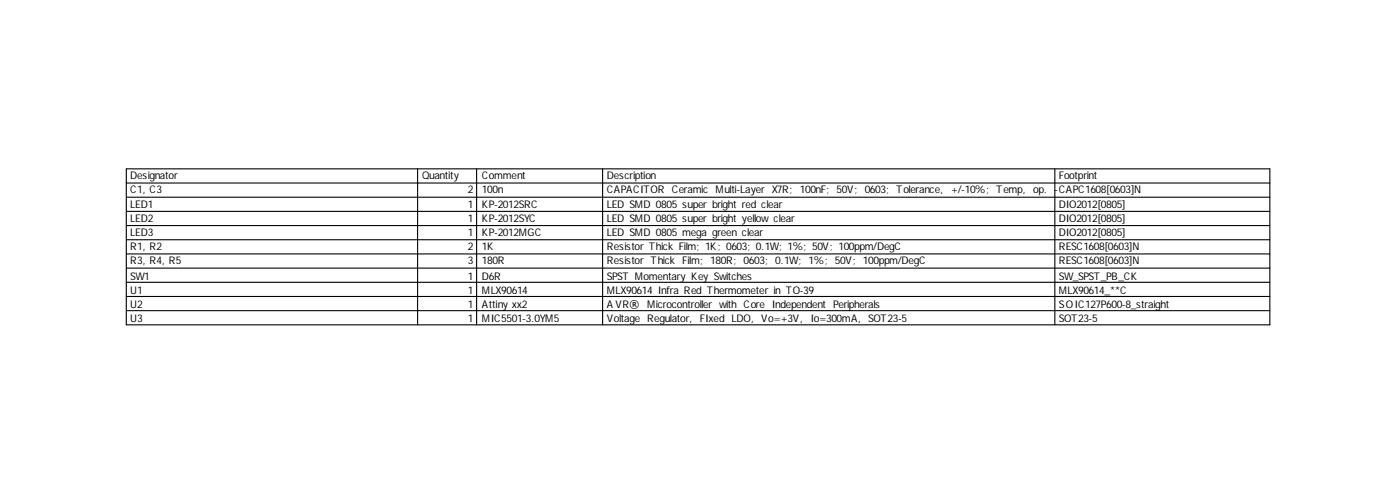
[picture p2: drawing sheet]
<svg xmlns="http://www.w3.org/2000/svg" width="122mm" height="43mm" viewBox="0 0 122 43" stroke-linecap="round" stroke-linejoin="round" font-family="sans-serif">
<defs><g id="words">
<g font-size=".9">
<text x="11.3" y="15.6">Designator</text>
<text x="11.3" y="16.8">C1, C3</text>
<text x="36.7" y="15.6">Quantity</text>
<text x="40.7" y="16.8">2</text>
<text x="41.9" y="15.6">Comment</text>
<text x="41.9" y="16.8">100n</text>
<text x="52.8" y="15.6">Description</text>
<text x="52.8" y="16.8">CAPACITOR Ceramic Multi-Layer X7R; 100nF; 50V; 0603; Tolerance, +/-10%; Temp, op. -55°PC1to08+1603C</text>
<text x="92" y="15.6">Footprint</text>
<text x="92" y="16.8">CAC</text>
<text x="94.8" y="16.8">6</text>
<text x="96.2" y="16.8">[025°]N</text>
<text x="11.3" y="18">LED1</text>
<text x="11.3" y="19.2">LED2</text>
<text x="11.3" y="20.5">LED3</text>
<text x="11.3" y="21.7">R1, R2</text>
<text x="11.3" y="22.9">R3, R4, R5</text>
<text x="40.7" y="18">1</text>
<text x="40.7" y="19.2">1</text>
<text x="40.7" y="20.5">1</text>
<text x="40.7" y="21.7">2</text>
<text x="40.7" y="22.9">3</text>
<text x="41.9" y="18">KP-2012SRC</text>
<text x="41.9" y="19.2">KP-2012SYC</text>
<text x="41.9" y="20.5">KP-2012MGC</text>
<text x="41.9" y="21.7">1K</text>
<text x="41.9" y="22.9">180R</text>
<text x="52.8" y="18">LED SMD 0805 super bright red clear</text>
<text x="52.8" y="19.2">LED SMD 0805 super bright yellow clear</text>
<text x="52.8" y="20.5">LED SMD 0805 mega green clear</text>
<text x="52.8" y="21.7">Resistor Thick Film; 1K; 0603; 0.1W; 1%; 50V; 100ppm/DegC</text>
<text x="52.8" y="22.9">Resistor Thick Film; 180R; 0603; 0.1W; 1%; 50V; 100ppm/DegC</text>
<text x="92" y="18">DIO2012[0805]</text>
<text x="92" y="19.2">DIO2012[0805]</text>
<text x="92" y="20.5">DIO2012[0805]</text>
<text x="92" y="21.7">RESC1608[0603]N</text>
<text x="92" y="22.9">RESC1608[0603]N</text>
<text x="11.3" y="24.3">SW1</text>
<text x="11.3" y="25.5">U1</text>
<text x="11.3" y="26.7">U2</text>
<text x="11.3" y="27.9">U3</text>
<text x="40.7" y="24.3">1</text>
<text x="40.7" y="25.5">1</text>
<text x="40.7" y="26.7">1</text>
<text x="40.7" y="27.9">1</text>
<text x="41.9" y="24.3">D6R</text>
<text x="41.9" y="25.5">MLX90614</text>
<text x="41.9" y="26.7">Attiny xx2</text>
<text x="41.9" y="27.9">MIC5501-3.0YM5</text>
<text x="52.8" y="24.3">SPST Momentary Key Switches</text>
<text x="52.8" y="25.5">MLX90614 Infra Red Thermometer in TO-39</text>
<text x="52.8" y="26.7">A VR®</text>
<text x="52.8" y="27.9">and gicoPowulator,TeFcIxedloLDO, Vo=+3V, Io=300mA, SOT23-5</text>
<text x="52.8" y="27.9">Voltape Reger®</text>
<text x="56.3" y="26.7">Microcontroller with Core Independent Peripherals</text>
<text x="61.6" y="27.9">hno gy</text>
<text x="92" y="24.3">SW_SPST_PB_CK</text>
<text x="92" y="25.5">MLX90614_**C</text>
<text x="92" y="26.7">SOIC127P600-8_straight</text>
<text x="92" y="27.9">SOT23-5</text>
</g>
</g></defs>
<g fill="none" stroke="#000" stroke-width=".1">
<path d="M11 14.7h99.4v13.5h-99.4zM11 15.9h99.4M11 17.1h99.4M11 18.3h99.4M11 19.6h99.4M36.3 14.7v13.5M41.4 14.7v13.5M52.4 14.7v13.5M91.7 14.7v13.5M11 20.8h99.4M11 22h99.4M11 23.3h99.4"/>
<path d="M11 24.5h99.4M11 25.7h99.4M11 27h99.4"/>
</g>
<use href="#words"/>
</svg>
